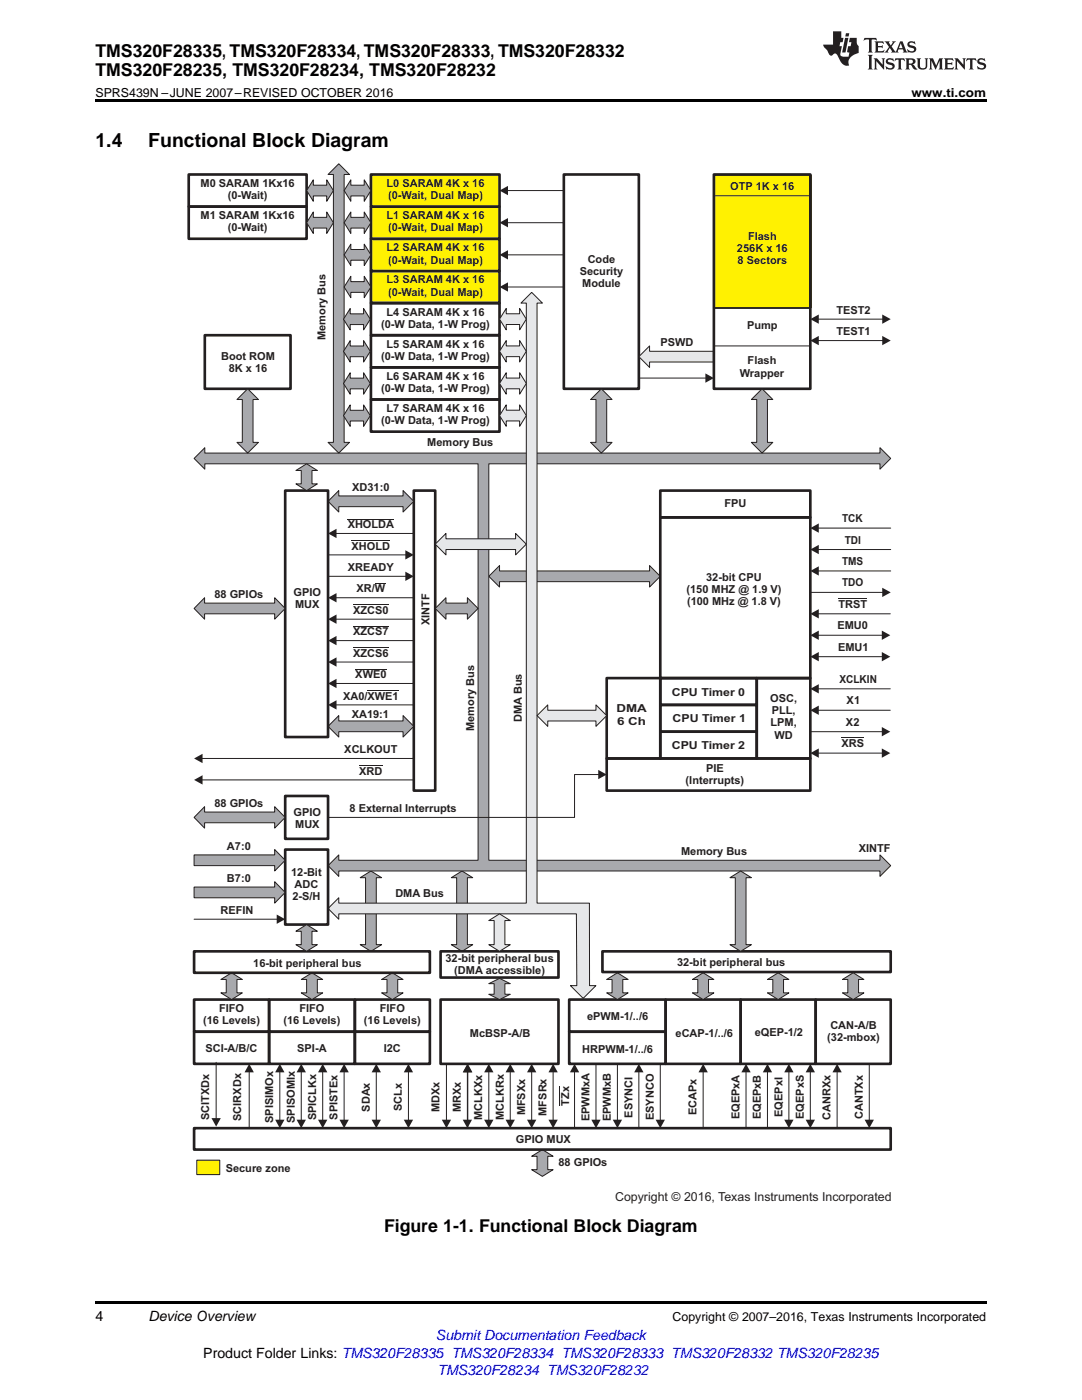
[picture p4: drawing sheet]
<svg xmlns="http://www.w3.org/2000/svg" width="216mm" height="279mm" viewBox="0 0 216 279" stroke-linecap="round" stroke-linejoin="round" font-family="sans-serif">
<defs><g id="words">
<g font-size="3.9">
<text x="19" y="29.3">1.4</text>
<text x="29.6" y="29.3">Functional Block Diagram</text>
</g>
<g font-size="3.5">
<text x="19" y="11.3">TMS320F28335, TMS320F28334, TMS320F28333, TMS320F28332</text>
<text x="19" y="15.2">TMS320F28235, TMS320F28234, TMS320F28232</text>
<text x="76.6" y="245.9">Figure 1-1. Functional Block Diagram</text>
</g>
<g font-size="2.8">
<text x="19" y="263.6">4</text>
<text x="29.6" y="263.6">Device Overview</text>
<text x="40.6" y="270.9">Product Folder Links: TMS320F28335 TMS320F28334 TMS320F28333 TMS320F28332 TMS320F28235</text>
</g>
<g font-size="2.8" fill="#00f">
<text x="87" y="267.4">Submit Documentation Feedback</text>
<text x="87.3" y="274.5">TMS320F28234 TMS320F28232</text>
</g>
<g font-size="2.5">
<text x="19" y="19.3">SPRS439N –JUNE 2007–REVISED OCTOBER 2016</text>
<text x="181.9" y="19.3">www.ti.com</text>
<text x="134.2" y="263.6">Copyright © 2007–2016, Texas Instruments Incorporated</text>
</g>
<text font-size="2.5" fill="#231f20" x="122.7" y="239.7">Copyright © 2016, Texas Instruments Incorporated</text>
<g font-size="2.2" fill="#231f20">
<text x="40" y="37.3">M0 SARAM 1Kx16</text>
<text x="45.4" y="39.8">(0-Wait)</text>
<text x="77.1" y="37.3">L0 SARAM 4K x 16</text>
<text x="77.4" y="39.8">(0-Wait, Dual Map)</text>
<text x="145.7" y="38">OTP 1K x 16</text>
<text x="40" y="43.7">M1 SARAM 1Kx16</text>
<text x="45.4" y="46.2">(0-Wait)</text>
<text x="77.1" y="43.7">L1 SARAM 4K x 16</text>
<text x="77.4" y="46.2">(0-Wait, Dual Map)</text>
<text x="149.3" y="47.8">Flash</text>
<text x="77.1" y="50.1">L2 SARAM 4K x 16</text>
<text x="77.4" y="52.6">(0-Wait, Dual Map)</text>
<text x="117.3" y="52.4">Code</text>
<text x="147.1" y="50.3">256K x 16</text>
<text x="147.2" y="52.7">8 Sectors</text>
<text x="77.1" y="56.6">L3 SARAM 4K x 16</text>
<text x="77.4" y="59">(0-Wait, Dual Map)</text>
<text x="115.7" y="54.9">Security</text>
<text x="116.2" y="57.3">Module</text>
<text x="76" y="65.4">(0-W Data, 1-W Prog)</text>
<text x="77.1" y="63">L4 SARAM 4K x 16</text>
<text x="149.1" y="65.7">Pump</text>
<text x="166.9" y="62.6">TEST2</text>
<text x="44.1" y="71.8">Boot ROM</text>
<text x="64.9" y="67.9" transform="rotate(-90 64.9 67.9)">Memory Bus</text>
<text x="76" y="71.8">(0-W Data, 1-W Prog)</text>
<text x="77.1" y="69.4">L5 SARAM 4K x 16</text>
<text x="131.8" y="69.1">PSWD</text>
<text x="166.9" y="66.9">TEST1</text>
<text x="45.7" y="74.2">8K x 16</text>
<text x="77.1" y="75.8">L6 SARAM 4K x 16</text>
<text x="147.6" y="75.2">Wrapper</text>
<text x="149.2" y="72.7">Flash</text>
<text x="76" y="78.3">(0-W Data, 1-W Prog)</text>
<text x="77.1" y="82.2">L7 SARAM 4K x 16</text>
<text x="76" y="84.7">(0-W Data, 1-W Prog)</text>
<text x="85.3" y="89.1">Memory Bus</text>
<text x="70.3" y="98">XD31:0</text>
<text x="144.6" y="101.1">FPU</text>
<text x="69.4" y="105.4">XHOLDA</text>
<text x="168" y="104.2">TCK</text>
<text x="69.4" y="113.9">XREADY</text>
<text x="70.2" y="109.7">XHOLD</text>
<text x="168" y="112.7">TMS</text>
<text x="168.5" y="108.5">TDI</text>
<text x="42.8" y="119.3">88 GPIOs</text>
<text x="58.6" y="118.9">GPIO</text>
<text x="71.1" y="118.2">XR/W</text>
<text x="137" y="118.3">(150 MHZ @ 1.9 V)</text>
<text x="140.9" y="115.9">32-bit CPU</text>
<text x="168" y="117">TDO</text>
<text x="58.9" y="121.3">MUX</text>
<text x="70.5" y="122.5">XZCS0</text>
<text x="85.7" y="124.7" transform="rotate(-90 85.7 124.7)">XINTF</text>
<text x="137.1" y="120.8">(100 MHz @ 1.8 V)</text>
<text x="167.1" y="125.6">EMU0</text>
<text x="167.3" y="121.3">TRST</text>
<text x="70.5" y="131.1">XZCS6</text>
<text x="70.5" y="126.8">XZCS7</text>
<text x="167.2" y="129.8">EMU1</text>
<text x="70.9" y="135.3">XWE0</text>
<text x="167.5" y="136.2">XCLKIN</text>
<text x="68.5" y="139.6">XA0/XWE1</text>
<text x="70.2" y="143.3">XA19:1</text>
<text x="123" y="142.1">DMA</text>
<text x="134" y="138.8">CPU Timer 0</text>
<text x="153.7" y="140.1">OSC,</text>
<text x="154" y="142.5">PLL,</text>
<text x="168.9" y="140.6">X1</text>
<text x="94.6" y="145.9" transform="rotate(-90 94.6 145.9)">Memory Bus</text>
<text x="104.1" y="144.1" transform="rotate(-90 104.1 144.1)">DMA Bus</text>
<text x="123.1" y="144.6">6 Ch</text>
<text x="134" y="149.5">CPU Timer 2</text>
<text x="134.2" y="144.2">CPU Timer 1</text>
<text x="153.7" y="145">LPM,</text>
<text x="154.5" y="147.4">WD</text>
<text x="167.9" y="149.1">XRS</text>
<text x="168.8" y="144.8">X2</text>
<text x="68.7" y="150.3">XCLKOUT</text>
<text x="71.7" y="154.6">XRD</text>
<text x="140.9" y="154">PIE</text>
<text x="42.8" y="161">88 GPIOs</text>
<text x="136.8" y="156.5">(Interrupts)</text>
<text x="58.6" y="162.8">GPIO</text>
<text x="58.9" y="165.2">MUX</text>
<text x="69.7" y="162.1">8 External Interrupts</text>
<text x="45.3" y="169.6">A7:0</text>
<text x="135.9" y="170.7">Memory Bus</text>
<text x="171.3" y="169.9">XINTF</text>
<text x="45.3" y="176">B7:0</text>
<text x="58.1" y="174.7">12-Bit</text>
<text x="58.3" y="179.7">2-S/H</text>
<text x="58.8" y="177.2">ADC</text>
<text x="78.9" y="179.1">DMA Bus</text>
<text x="44" y="182.4">REFIN</text>
<text x="88.9" y="192">32-bit peripheral bus</text>
<text x="50.5" y="193">16-bit peripheral bus</text>
<text x="90.6" y="194.4">(DMA accessible)</text>
<text x="135.1" y="192.8">32-bit peripheral bus</text>
<text x="43.7" y="202">FIFO</text>
<text x="59.8" y="202">FIFO</text>
<text x="75.8" y="202">FIFO</text>
<text x="117.1" y="203.6">ePWM-1/../6</text>
<text x="40.5" y="204.4">(16 Levels)</text>
<text x="41" y="210">SCI-A/B/C</text>
<text x="56.6" y="204.4">(16 Levels)</text>
<text x="59.3" y="210">SPI-A</text>
<text x="72.6" y="204.4">(16 Levels)</text>
<text x="76.6" y="210">I2C</text>
<text x="93.8" y="206.9">McBSP-A/B</text>
<text x="134.8" y="206.9">eCAP-1/../6</text>
<text x="150.6" y="206.8">eQEP-1/2</text>
<text x="165.1" y="207.8">(32-mbox)</text>
<text x="165.7" y="205.4">CAN-A/B</text>
<text x="116.2" y="210.2">HRPWM-1/../6</text>
<text x="73.8" y="221.9" transform="rotate(-90 73.8 221.9)">SDAx</text>
<text x="80.2" y="221.7" transform="rotate(-90 80.2 221.7)">SCLx</text>
<text x="87.7" y="222" transform="rotate(-90 87.7 222)">MDXx</text>
<text x="92" y="222" transform="rotate(-90 92 222)">MRXx</text>
<text x="113.5" y="220.7" transform="rotate(-90 113.5 220.7)">TZx</text>
<text x="41.7" y="223.6" transform="rotate(-90 41.7 223.6)">SCITXDx</text>
<text x="48.1" y="223.7" transform="rotate(-90 48.1 223.7)">SCIRXDx</text>
<text x="54.5" y="224.1" transform="rotate(-90 54.5 224.1)">SPISIMOx</text>
<text x="58.8" y="224.1" transform="rotate(-90 58.8 224.1)">SPISOMIx</text>
<text x="63.1" y="223.6" transform="rotate(-90 63.1 223.6)">SPICLKx</text>
<text x="67.4" y="223.5" transform="rotate(-90 67.4 223.5)">SPISTEx</text>
<text x="96.2" y="223.5" transform="rotate(-90 96.2 223.5)">MCLKXx</text>
<text x="100.5" y="223.5" transform="rotate(-90 100.5 223.5)">MCLKRx</text>
<text x="104.8" y="222.6" transform="rotate(-90 104.8 222.6)">MFSXx</text>
<text x="109.1" y="222.7" transform="rotate(-90 109.1 222.7)">MFSRx</text>
<text x="117.6" y="223.8" transform="rotate(-90 117.6 223.8)">EPWMxA</text>
<text x="121.9" y="223.8" transform="rotate(-90 121.9 223.8)">EPWMxB</text>
<text x="126.2" y="223" transform="rotate(-90 126.2 223)">ESYNCI</text>
<text x="130.5" y="223.6" transform="rotate(-90 130.5 223.6)">ESYNCO</text>
<text x="139" y="222.6" transform="rotate(-90 139 222.6)">ECAPx</text>
<text x="147.6" y="223.4" transform="rotate(-90 147.6 223.4)">EQEPxA</text>
<text x="151.8" y="223.4" transform="rotate(-90 151.8 223.4)">EQEPxB</text>
<text x="156.1" y="222.9" transform="rotate(-90 156.1 222.9)">EQEPxI</text>
<text x="160.4" y="223.3" transform="rotate(-90 160.4 223.3)">EQEPxS</text>
<text x="165.7" y="223.5" transform="rotate(-90 165.7 223.5)">CANRXx</text>
<text x="172.2" y="223.3" transform="rotate(-90 172.2 223.3)">CANTXx</text>
<text x="45" y="233.8">Secure zone</text>
<text x="102.9" y="228.1">GPIO MUX</text>
<text x="111.4" y="232.6">88 GPIOs</text>
</g>
</g></defs>
<path d="M19 259.7h177.8v.5h-177.8z" fill="#000"/>
<path d="M142.5 34.9h19.4v26.5h-19.4z" fill-rule="evenodd" fill="#fff101"/>
<path d="M142.5 34.9h19.4v26.5h-19.4z" fill="none" stroke="#231f20" stroke-width=".2"/>
<path d="M74 54.1h25.7v6.4h-25.7z" fill-rule="evenodd" fill="#fff101"/>
<path d="M74 54.1h25.7v6.4h-25.7z" fill="none" stroke="#231f20" stroke-width=".53"/>
<path d="M74 47.7h25.7v6.4h-25.7z" fill-rule="evenodd" fill="#fff101"/>
<path d="M74 47.7h25.7v6.4h-25.7z" fill="none" stroke="#231f20" stroke-width=".53"/>
<path d="M74 41.2h25.7v6.5h-25.7z" fill-rule="evenodd" fill="#fff101"/>
<path d="M74 41.2h25.7v6.5h-25.7z" fill="none" stroke="#231f20" stroke-width=".53"/>
<path d="M74 34.8h25.7v6.4h-25.7z" fill-rule="evenodd" fill="#fff101"/>
<path d="M74 34.8h25.7v6.4h-25.7z" fill="none" stroke="#231f20" stroke-width=".53"/>
<path d="M90.1 175.2l2.1-1.4 2.1 1.4h-1v13.3h1l-2.1 1.4-2.1-1.4h1v-13.3z" fill-rule="evenodd" fill="#a8a9ad"/>
<path d="M90.1 175.2l2.1-1.4 2.1 1.4h-1v13.3h1l-2.1 1.4-2.1-1.4h1v-13.3z" fill="none" stroke="#231f20" stroke-width=".2"/>
<path d="M71.9 175.2l2.1-1.4 2.2 1.4h-1.1v13.3h1.1l-2.2 1.4-2.1-1.4h1v-13.3z" fill-rule="evenodd" fill="#a8a9ad"/>
<path d="M71.9 175.2l2.1-1.4 2.2 1.4h-1.1v13.3h1.1l-2.2 1.4-2.1-1.4h1v-13.3z" fill="none" stroke="#231f20" stroke-width=".2"/>
<path d="M97.5 115l2.2-2.1v1h29.9v-1l2.2 2.1-2.2 2.2v-1.1h-29.9v1.1z" fill-rule="evenodd" fill="#a8a9ad"/>
<path d="M97.5 115l2.2-2.1v1h29.9v-1l2.2 2.1-2.2 2.2v-1.1h-29.9v1.1z" fill="none" stroke="#231f20" stroke-width=".2"/>
<path d="M40.9 89.4v1h134.7v-1l2.1 2.1-2.1 2.1v-1h-78.1v79.1h78.1v-1.1l2.1 2.2-2.1 2.1v-1.1h-108v1.1l-2.1-2.1 2.1-2.2v1.1h27.8v-79.1h-54.5v1l-2.2-2.1z" fill-rule="evenodd" fill="#a8a9ad"/>
<path d="M40.9 89.4v1h134.7v-1l2.1 2.1-2.1 2.1v-1h-78.1v79.1h78.1v-1.1l2.1 2.2-2.1 2.1v-1.1h-108v1.1l-2.1-2.1 2.1-2.2v1.1h27.8v-79.1h-54.5v1l-2.2-2.1z" fill="none" stroke="#231f20" stroke-width=".2"/>
<path d="M37.7 34.8h23.5v6.4h-23.5zM37.7 41.2h23.5v6.5h-23.5zM40.9 66.9h17.1v10.7h-17.1zM74 60.5h25.7v6.4h-25.7zM74 66.9h25.7v6.4h-25.7zM74 73.3h25.7v6.4h-25.7zM74 79.7h25.7v6.4h-25.7z" fill="none" stroke="#231f20" stroke-width=".53"/>
<path d="M49.4 77.6l2.2 2.1h-1.1v8.6h1.1l-2.2 2.1-2.1-2.1h1.1v-8.6h-1.1z" fill-rule="evenodd" fill="#a8a9ad"/>
<path d="M101.2 38h11.3M49.4 77.6l2.2 2.1h-1.1v8.6h1.1l-2.2 2.1-2.1-2.1h1.1v-8.6h-1.1z" fill="none" stroke="#231f20" stroke-width=".2"/>
<path d="M112.5 34.8h15v42.8h-15z" fill="none" stroke="#231f20" stroke-width=".53"/>
<path d="M99.7 38l1.7-.9v1.9z" fill="#231f20"/>
<path d="M101.2 44.4h11.3" fill="none" stroke="#231f20" stroke-width=".2"/>
<path d="M99.7 44.4l1.7-.9v1.9z" fill="#231f20"/>
<path d="M101.2 50.9h11.3" fill="none" stroke="#231f20" stroke-width=".2"/>
<path d="M99.7 50.9l1.7-1v1.9z" fill="#231f20"/>
<path d="M101.2 57.3h11.3" fill="none" stroke="#231f20" stroke-width=".2"/>
<path d="M99.7 57.3l1.7-1v1.9z" fill="#231f20"/>
<path d="M127.5 75.5h13.4" fill="none" stroke="#231f20" stroke-width=".2"/>
<path d="M140.8 74.5l1.6 1-1.6 .9z" fill="#231f20"/>
<path d="M67.6 32.7l2.1 2.1h-1v53.5h1l-2.1 2.1-2.1-2.1h1v-53.5h-1z" fill-rule="evenodd" fill="#a8a9ad"/>
<path d="M67.6 32.7l2.1 2.1h-1v53.5h1l-2.1 2.1-2.1-2.1h1v-53.5h-1z" fill="none" stroke="#231f20" stroke-width=".2"/>
<path d="M106.1 58.3l2.1 2.2h-1v119.7h10.4v16.5h1.3l-2.5 2.5-2.6-2.5h1.3l-.1-14.3h-47.4v1l-2.1-2.1 2.1-2.1v1h37.4v-119.7h-1z" fill-rule="evenodd" fill="#e6e7e9"/>
<path d="M106.1 58.3l2.1 2.2h-1v119.7h10.4v16.5h1.3l-2.5 2.5-2.6-2.5h1.3l-.1-14.3h-47.4v1l-2.1-2.1 2.1-2.1v1h37.4v-119.7h-1z" fill="none" stroke="#231f20" stroke-width=".2"/>
<path d="M127.5 71.2l2.1-2.2v1.1h12.8v2.1h-12.8v1.1z" fill-rule="evenodd" fill="#e6e7e9"/>
<path d="M142.4 39.1h19.3M127.5 71.2l2.1-2.2v1.1h12.8v2.1h-12.8v1.1zM142.4 69h19.3M142.4 61.6h19.3M163.2 68h13" fill="none" stroke="#231f20" stroke-width=".2"/>
<path d="M142.4 34.8h19.3v42.8h-19.3z" fill="none" stroke="#231f20" stroke-width=".53"/>
<g fill="#231f20">
<path d="M161.7 68l1.7-1v1.9z"/>
<path d="M176 67l1.7 1-1.7 .9z"/>
</g>
<path d="M163.2 63.7h13" fill="none" stroke="#231f20" stroke-width=".2"/>
<g fill="#231f20">
<path d="M161.7 63.7l1.7-.9v1.8z"/>
<path d="M176 62.8l1.7 .9-1.7 .9z"/>
</g>
<path d="M120 77.6l2.1 2.1h-1v8.6h1l-2.1 2.1-2.1-2.1h1v-8.6h-1z" fill-rule="evenodd" fill="#a8a9ad"/>
<path d="M120 77.6l2.1 2.1h-1v8.6h1l-2.1 2.1-2.1-2.1h1v-8.6h-1z" fill="none" stroke="#231f20" stroke-width=".2"/>
<path d="M152.1 77.6l2.1 2.1h-1.1v8.6h1.1l-2.1 2.1-2.2-2.1h1.1v-8.6h-1.1z" fill-rule="evenodd" fill="#a8a9ad"/>
<path d="M152.1 77.6l2.1 2.1h-1.1v8.6h1.1l-2.1 2.1-2.2-2.1h1.1v-8.6h-1.1z" fill="none" stroke="#231f20" stroke-width=".2"/>
<path d="M82.6 97.9h4.2v59.9h-4.2z" fill="none" stroke="#231f20" stroke-width=".53"/>
<path d="M65.5 100l2.1-2.1v1.1h12.8v-1.1l2.2 2.1-2.2 2.2v-1.1h-12.8v1.1z" fill-rule="evenodd" fill="#a8a9ad"/>
<path d="M65.5 100l2.1-2.1v1.1h12.8v-1.1l2.2 2.1-2.2 2.2v-1.1h-12.8v1.1zM73.3 137.8h6.3M67 140.7h15.6" fill="none" stroke="#231f20" stroke-width=".2"/>
<path d="M65.5 140.7l1.6-1v1.9z" fill="#231f20"/>
<path d="M67 136.4h15.6M70.9 133.5h6.2" fill="none" stroke="#231f20" stroke-width=".2"/>
<path d="M65.5 136.4l1.6-.9v1.8z" fill="#231f20"/>
<path d="M67 132.1h15.6M70.5 129.2h7.1" fill="none" stroke="#231f20" stroke-width=".2"/>
<path d="M65.5 132.1l1.6-.9v1.9z" fill="#231f20"/>
<path d="M67 127.8h15.6M70.5 125h7.1" fill="none" stroke="#231f20" stroke-width=".2"/>
<path d="M65.5 127.8l1.6-.9v1.9z" fill="#231f20"/>
<path d="M67 123.6h15.6M70.5 120.7h7.1" fill="none" stroke="#231f20" stroke-width=".2"/>
<path d="M65.5 123.6l1.6-1v1.9z" fill="#231f20"/>
<path d="M67 119.3h15.6M74.8 116.4h2.1" fill="none" stroke="#231f20" stroke-width=".2"/>
<path d="M65.5 119.3l1.6-.9v1.8z" fill="#231f20"/>
<path d="M65.5 115h15.5" fill="none" stroke="#231f20" stroke-width=".2"/>
<path d="M80.9 114.1l1.7 .9-1.7 .9z" fill="#231f20"/>
<path d="M65.5 110.7h15.5M70.2 107.9h7.6" fill="none" stroke="#231f20" stroke-width=".2"/>
<path d="M80.9 109.8l1.7 .9-1.7 1z" fill="#231f20"/>
<path d="M67 106.5h15.6M69.4 103.6h9.2" fill="none" stroke="#231f20" stroke-width=".2"/>
<path d="M65.5 106.5l1.6-1v1.9z" fill="#231f20"/>
<path d="M65.5 145l2.1-2.2v1.1h12.8v-1.1l2.2 2.2-2.2 2.1v-1.1h-12.8v1.1z" fill-rule="evenodd" fill="#a8a9ad"/>
<path d="M65.5 145l2.1-2.2v1.1h12.8v-1.1l2.2 2.2-2.2 2.1v-1.1h-12.8v1.1z" fill="none" stroke="#231f20" stroke-width=".2"/>
<path d="M56.9 97.9h8.6v49.2h-8.6z" fill="none" stroke="#231f20" stroke-width=".53"/>
<path d="M59 93.9l2.2-1.3 2.1 1.3h-1v2.7h1l-2.1 1.3-2.2-1.3h1.1v-2.7z" fill-rule="evenodd" fill="#a8a9ad"/>
<path d="M59 93.9l2.2-1.3 2.1 1.3h-1v2.7h1l-2.1 1.3-2.2-1.3h1.1v-2.7z" fill="none" stroke="#231f20" stroke-width=".2"/>
<path d="M40.8 119.3v1.1h14v-1.1l2.1 2.1-2.1 2.2v-1.1h-14v1.1l-2.1-2.2z" fill-rule="evenodd" fill="#a8a9ad"/>
<path d="M40.8 119.3v1.1h14v-1.1l2.1 2.1-2.1 2.2v-1.1h-14v1.1l-2.1-2.2z" fill="none" stroke="#231f20" stroke-width=".2"/>
<path d="M86.8 121.4l2.2-2.1v1.1h4.3v-1.1l2.1 2.1-2.1 2.2v-1.1h-4.3v1.1z" fill-rule="evenodd" fill="#a8a9ad"/>
<path d="M86.8 121.4l2.2-2.1v1.1h4.3v-1.1l2.1 2.1-2.1 2.2v-1.1h-4.3v1.1z" fill="none" stroke="#231f20" stroke-width=".2"/>
<path d="M86.8 108.6l2.2-2.1v1h13.9v-1l2.1 2.1-2.1 2.1v-1h-13.9v1z" fill-rule="evenodd" fill="#e6e7e9"/>
<path d="M86.8 108.6l2.2-2.1v1h13.9v-1l2.1 2.1-2.1 2.1v-1h-13.9v1zM40.3 151.4h42.3" fill="none" stroke="#231f20" stroke-width=".2"/>
<path d="M38.7 151.4l1.7-1v1.9z" fill="#231f20"/>
<path d="M40.3 155.6h42.3" fill="none" stroke="#231f20" stroke-width=".2"/>
<path d="M38.7 155.6l1.7-.9v1.9z" fill="#231f20"/>
<path d="M71.7 152.8h4.6" fill="none" stroke="#231f20" stroke-width=".2"/>
<path d="M56.9 158.9h8.6v8.5h-8.6z" fill="none" stroke="#231f20" stroke-width=".53"/>
<path d="M40.8 161v1.1h14v-1.1l2.1 2.1-2.1 2.2v-1.1h-14v1.1l-2.1-2.2z" fill-rule="evenodd" fill="#a8a9ad"/>
<path d="M40.8 161v1.1h14v-1.1l2.1 2.1-2.1 2.2v-1.1h-14v1.1l-2.1-2.2z" fill="none" stroke="#231f20" stroke-width=".2"/>
<path d="M56.9 169.5h8.6v15h-8.6z" fill="none" stroke="#231f20" stroke-width=".53"/>
<path d="M38.7 170.6h16.1v-1.1l2.1 2.2-2.1 2.1v-1h-16.1z" fill-rule="evenodd" fill="#a8a9ad"/>
<path d="M38.7 170.6h16.1v-1.1l2.1 2.2-2.1 2.1v-1h-16.1z" fill="none" stroke="#231f20" stroke-width=".2"/>
<path d="M38.7 177h16.1v-1l2.1 2.1-2.1 2.1v-1h-16.1z" fill-rule="evenodd" fill="#a8a9ad"/>
<path d="M38.7 177h16.1v-1l2.1 2.1-2.1 2.1v-1h-16.1z" fill="none" stroke="#231f20" stroke-width=".2"/>
<path d="M131.8 103.3h29.9v32h-29.9zM121.1 135.3h10.7v16.1h-10.7zM131.8 135.3h19.2v5.4h-19.2zM151 135.3h10.7v16.1h-10.7zM121.1 151.4h40.6v6.4h-40.6z" fill="none" stroke="#231f20" stroke-width=".53"/>
<path d="M109.3 140.7v1h9.6v-1l2.2 2.1-2.2 2.2v-1.1h-9.6v1.1l-2.1-2.2z" fill-rule="evenodd" fill="#e6e7e9"/>
<path d="M163.2 131.1h12.9M109.3 140.7v1h9.6v-1l2.2 2.1-2.2 2.2v-1.1h-9.6v1.1l-2.1-2.2z" fill="none" stroke="#231f20" stroke-width=".2"/>
<g fill="#231f20">
<path d="M161.7 131.1l1.7-1v1.9z"/>
<path d="M176 130.1l1.6 1-1.6 .9z"/>
</g>
<path d="M163.2 126.8h12.9" fill="none" stroke="#231f20" stroke-width=".2"/>
<g fill="#231f20">
<path d="M161.7 126.8l1.7-1v1.9z"/>
<path d="M176 125.8l1.6 1-1.6 .9z"/>
</g>
<path d="M163.2 122.5h14.4" fill="none" stroke="#231f20" stroke-width=".2"/>
<path d="M161.7 122.5l1.7-.9v1.8z" fill="#231f20"/>
<path d="M161.7 118.2h14.5M167.3 119.5h5.7" fill="none" stroke="#231f20" stroke-width=".2"/>
<path d="M176 117.3l1.7 .9-1.7 1z" fill="#231f20"/>
<path d="M163.2 113.9h14.5" fill="none" stroke="#231f20" stroke-width=".2"/>
<path d="M161.7 113.9l1.7-.9v1.9z" fill="#231f20"/>
<path d="M163.2 109.7h14.5" fill="none" stroke="#231f20" stroke-width=".2"/>
<path d="M161.7 109.7l1.7-1v1.9z" fill="#231f20"/>
<path d="M163.2 105.4h14.5" fill="none" stroke="#231f20" stroke-width=".2"/>
<path d="M161.7 105.4l1.7-.9v1.8z" fill="#231f20"/>
<path d="M163.2 150.3h12.9" fill="none" stroke="#231f20" stroke-width=".2"/>
<g fill="#231f20">
<path d="M161.7 150.3l1.7-.9v1.8z"/>
<path d="M176 149.4l1.6 .9-1.6 .9z"/>
</g>
<path d="M161.7 146h14.4M167.9 147.3h4.5" fill="none" stroke="#231f20" stroke-width=".2"/>
<path d="M176 145.1l1.6 .9-1.6 1z" fill="#231f20"/>
<path d="M163.2 141.7h14.4" fill="none" stroke="#231f20" stroke-width=".2"/>
<path d="M161.7 141.7l1.7-.9v1.9z" fill="#231f20"/>
<path d="M163.2 137.5h14.4" fill="none" stroke="#231f20" stroke-width=".2"/>
<path d="M161.7 137.5l1.7-1v1.9z" fill="#231f20"/>
<path d="M131.8 97.9h29.9v5.4h-29.9zM131.8 140.7h19.2v5.3h-19.2zM131.8 146h19.2v5.4h-19.2z" fill="none" stroke="#231f20" stroke-width=".53"/>
<path d="M38.7 183.4h16.7" fill="none" stroke="#231f20" stroke-width=".2"/>
<path d="M55.2 182.5l1.7 .9-1.7 1z" fill="#231f20"/>
<path d="M38.7 199.5h15v6.4h-15zM53.7 199.5h17.1v6.4h-17.1zM70.8 199.5h15v6.4h-15zM38.7 205.9h15v6.4h-15zM53.7 205.9h17.1v6.4h-17.1zM70.8 205.9h15v6.4h-15z" fill="none" stroke="#231f20" stroke-width=".53"/>
<path d="M44.1 195.5l2.1-1.4 2.2 1.4h-1.1v2.6h1.1l-2.2 1.4-2.1-1.4h1v-2.6z" fill-rule="evenodd" fill="#a8a9ad"/>
<path d="M44.1 195.5l2.1-1.4 2.2 1.4h-1.1v2.6h1.1l-2.2 1.4-2.1-1.4h1v-2.6z" fill="none" stroke="#231f20" stroke-width=".2"/>
<path d="M60.1 195.5l2.2-1.4 2.1 1.4h-1.1v2.6h1.1l-2.1 1.4-2.2-1.4h1.1v-2.6z" fill-rule="evenodd" fill="#a8a9ad"/>
<path d="M60.1 195.5l2.2-1.4 2.1 1.4h-1.1v2.6h1.1l-2.1 1.4-2.2-1.4h1.1v-2.6z" fill="none" stroke="#231f20" stroke-width=".2"/>
<path d="M76.2 195.5l2.1-1.4 2.1 1.4h-1v2.6h1l-2.1 1.4-2.1-1.4h1v-2.6z" fill-rule="evenodd" fill="#a8a9ad"/>
<path d="M76.2 195.5l2.1-1.4 2.1 1.4h-1v2.6h1l-2.1 1.4-2.1-1.4h1v-2.6zM60.1 213.9v9.7" fill="none" stroke="#231f20" stroke-width=".2"/>
<path d="M38.7 189.9h47.1v4.2h-47.1z" fill="none" stroke="#231f20" stroke-width=".53"/>
<g fill="#231f20">
<path d="M60.1 212.3l.9 1.7h-1.8z"/>
<path d="M59.2 223.5h1.8l-.9 1.6z"/>
</g>
<path d="M55.8 213.9v9.7" fill="none" stroke="#231f20" stroke-width=".2"/>
<g fill="#231f20">
<path d="M55.8 212.3l1 1.7h-1.9z"/>
<path d="M54.9 223.5h1.9l-1 1.6z"/>
</g>
<path d="M64.4 213.9v9.7" fill="none" stroke="#231f20" stroke-width=".2"/>
<g fill="#231f20">
<path d="M64.4 212.3l.9 1.7h-1.8z"/>
<path d="M63.5 223.5h1.8l-.9 1.6z"/>
</g>
<path d="M68.7 213.9v9.7" fill="none" stroke="#231f20" stroke-width=".2"/>
<g fill="#231f20">
<path d="M68.7 212.3l.9 1.7h-1.9z"/>
<path d="M67.7 223.5h1.9l-.9 1.6z"/>
</g>
<path d="M93.3 213.9v11.2" fill="none" stroke="#231f20" stroke-width=".2"/>
<path d="M93.3 212.3l1 1.7h-1.9z" fill="#231f20"/>
<path d="M49.7 213.9v11.2" fill="none" stroke="#231f20" stroke-width=".2"/>
<path d="M49.7 212.3l1 1.7h-1.9z" fill="#231f20"/>
<path d="M75.1 213.9v9.7" fill="none" stroke="#231f20" stroke-width=".2"/>
<g fill="#231f20">
<path d="M75.1 212.3l.9 1.7h-1.8z"/>
<path d="M74.2 223.5h1.8l-.9 1.6z"/>
</g>
<path d="M81.5 213.9v9.7" fill="none" stroke="#231f20" stroke-width=".2"/>
<g fill="#231f20">
<path d="M81.5 212.3l.9 1.7h-1.8z"/>
<path d="M80.6 223.5h1.8l-.9 1.6z"/>
</g>
<path d="M59 185.9l2.2-1.4 2.1 1.4h-1v2.6h1l-2.1 1.4-2.2-1.4h1.1v-2.6z" fill-rule="evenodd" fill="#a8a9ad"/>
<path d="M59 185.9l2.2-1.4 2.1 1.4h-1v2.6h1l-2.1 1.4-2.2-1.4h1.1v-2.6zM97.5 213.9v9.7" fill="none" stroke="#231f20" stroke-width=".2"/>
<path d="M87.9 199.5h23.5v12.8h-23.5z" fill="none" stroke="#231f20" stroke-width=".53"/>
<g fill="#231f20">
<path d="M97.5 212.3l1 1.7h-1.9z"/>
<path d="M96.6 223.5h1.9l-1 1.6z"/>
</g>
<path d="M101.8 213.9v9.7" fill="none" stroke="#231f20" stroke-width=".2"/>
<g fill="#231f20">
<path d="M101.8 212.3l.9 1.7h-1.8z"/>
<path d="M100.9 223.5h1.8l-.9 1.6z"/>
</g>
<path d="M106.1 213.9v9.7" fill="none" stroke="#231f20" stroke-width=".2"/>
<g fill="#231f20">
<path d="M106.1 212.3l.9 1.7h-1.8z"/>
<path d="M105.2 223.5h1.8l-.9 1.6z"/>
</g>
<path d="M110.4 213.9v9.7" fill="none" stroke="#231f20" stroke-width=".2"/>
<g fill="#231f20">
<path d="M110.4 212.3l.9 1.7h-1.9z"/>
<path d="M109.4 223.5h1.9l-.9 1.6z"/>
</g>
<path d="M87.9 189.9h23.5v5.2h-23.5z" fill="none" stroke="#231f20" stroke-width=".53"/>
<path d="M97.5 196.3l2.2-1 2.1 1h-1.1v2.1h1.1l-2.1 1.1-2.2-1.1h1.1v-2.1z" fill-rule="evenodd" fill="#a8a9ad"/>
<path d="M97.5 196.3l2.2-1 2.1 1h-1.1v2.1h1.1l-2.1 1.1-2.2-1.1h1.1v-2.1z" fill="none" stroke="#231f20" stroke-width=".2"/>
<path d="M97.5 183.7l2.2-1.3 2.1 1.3h-1.1v4.8h1.1l-2.1 1.4-2.2-1.4h1.1v-4.8z" fill-rule="evenodd" fill="#e6e7e9"/>
<path d="M97.5 183.7l2.2-1.3 2.1 1.3h-1.1v4.8h1.1l-2.1 1.4-2.2-1.4h1.1v-4.8zM114.6 213.9v11.2" fill="none" stroke="#231f20" stroke-width=".2"/>
<path d="M113.6 199.5h19.2v6.4h-19.2zM132.8 199.5h15v12.8h-15zM147.8 199.5h15v12.8h-15zM113.6 205.9h19.2v6.4h-19.2z" fill="none" stroke="#231f20" stroke-width=".53"/>
<path d="M114.6 212.3l1 1.7h-1.9z" fill="#231f20"/>
<path d="M118.9 212.3v11.3" fill="none" stroke="#231f20" stroke-width=".2"/>
<path d="M118 223.5h1.9l-1 1.6z" fill="#231f20"/>
<path d="M123.2 212.3v11.3" fill="none" stroke="#231f20" stroke-width=".2"/>
<path d="M122.3 223.5h1.8l-.9 1.6z" fill="#231f20"/>
<path d="M127.5 213.9v11.2" fill="none" stroke="#231f20" stroke-width=".2"/>
<path d="M127.5 212.3l.9 1.7h-1.9z" fill="#231f20"/>
<path d="M131.8 212.3v11.3" fill="none" stroke="#231f20" stroke-width=".2"/>
<path d="M130.8 223.5h1.9l-.9 1.6z" fill="#231f20"/>
<path d="M111.7 216.8v3.9M140.3 213.9v11.2" fill="none" stroke="#231f20" stroke-width=".2"/>
<path d="M140.3 212.3l.9 1.7h-1.8z" fill="#231f20"/>
<path d="M148.9 213.9v11.2" fill="none" stroke="#231f20" stroke-width=".2"/>
<path d="M148.9 212.3l.9 1.7h-1.9z" fill="#231f20"/>
<path d="M153.1 213.9v11.2" fill="none" stroke="#231f20" stroke-width=".2"/>
<path d="M153.1 212.3l1 1.7h-1.9z" fill="#231f20"/>
<path d="M157.4 213.9v9.7" fill="none" stroke="#231f20" stroke-width=".2"/>
<g fill="#231f20">
<path d="M157.4 212.3l.9 1.7h-1.8z"/>
<path d="M156.5 223.5h1.8l-.9 1.6z"/>
</g>
<path d="M161.7 213.9v9.7" fill="none" stroke="#231f20" stroke-width=".2"/>
<g fill="#231f20">
<path d="M161.7 212.3l.9 1.7h-1.8z"/>
<path d="M160.8 223.5h1.8l-.9 1.6z"/>
</g>
<path d="M162.8 199.5h14.9v12.8h-14.9z" fill="none" stroke="#231f20" stroke-width=".53"/>
<path d="M167 213.9v11.2" fill="none" stroke="#231f20" stroke-width=".2"/>
<path d="M167 212.3l1 1.7h-1.9z" fill="#231f20"/>
<path d="M173.5 212.3v11.3" fill="none" stroke="#231f20" stroke-width=".2"/>
<path d="M172.5 223.5h1.9l-.9 1.6z" fill="#231f20"/>
<path d="M62.5 35.9v1.1h2.7v-1.1l1.3 2.1-1.3 2.2v-1.1h-2.7v1.1l-1.3-2.2z" fill-rule="evenodd" fill="#a8a9ad"/>
<path d="M62.5 35.9v1.1h2.7v-1.1l1.3 2.1-1.3 2.2v-1.1h-2.7v1.1l-1.3-2.2z" fill="none" stroke="#231f20" stroke-width=".2"/>
<path d="M62.5 42.3v1.1h2.7v-1.1l1.3 2.1-1.3 2.2v-1.1h-2.7v1.1l-1.3-2.2z" fill-rule="evenodd" fill="#a8a9ad"/>
<path d="M62.5 42.3v1.1h2.7v-1.1l1.3 2.1-1.3 2.2v-1.1h-2.7v1.1l-1.3-2.2z" fill="none" stroke="#231f20" stroke-width=".2"/>
<path d="M70 35.9v1.1h2.7v-1.1l1.3 2.1-1.3 2.2v-1.1h-2.7v1.1l-1.3-2.2z" fill-rule="evenodd" fill="#a8a9ad"/>
<path d="M70 35.9v1.1h2.7v-1.1l1.3 2.1-1.3 2.2v-1.1h-2.7v1.1l-1.3-2.2z" fill="none" stroke="#231f20" stroke-width=".2"/>
<path d="M70 42.3v1.1h2.7v-1.1l1.3 2.1-1.3 2.2v-1.1h-2.7v1.1l-1.3-2.2z" fill-rule="evenodd" fill="#a8a9ad"/>
<path d="M70 42.3v1.1h2.7v-1.1l1.3 2.1-1.3 2.2v-1.1h-2.7v1.1l-1.3-2.2z" fill="none" stroke="#231f20" stroke-width=".2"/>
<path d="M70 48.7v1.1h2.7v-1.1l1.3 2.2-1.3 2.1v-1.1h-2.7v1.1l-1.3-2.1z" fill-rule="evenodd" fill="#a8a9ad"/>
<path d="M70 48.7v1.1h2.7v-1.1l1.3 2.2-1.3 2.1v-1.1h-2.7v1.1l-1.3-2.1z" fill="none" stroke="#231f20" stroke-width=".2"/>
<path d="M70 55.1v1.1h2.7v-1.1l1.3 2.2-1.3 2.1v-1.1h-2.7v1.1l-1.3-2.1z" fill-rule="evenodd" fill="#a8a9ad"/>
<path d="M70 55.1v1.1h2.7v-1.1l1.3 2.2-1.3 2.1v-1.1h-2.7v1.1l-1.3-2.1z" fill="none" stroke="#231f20" stroke-width=".2"/>
<path d="M101 61.6v1h2.7v-1l1.3 2.1-1.3 2.1v-1h-2.7v1l-1.3-2.1z" fill-rule="evenodd" fill="#e6e7e9"/>
<path d="M101 61.6v1h2.7v-1l1.3 2.1-1.3 2.1v-1h-2.7v1l-1.3-2.1z" fill="none" stroke="#231f20" stroke-width=".2"/>
<path d="M101 68v1h2.7v-1l1.3 2.1-1.3 2.1v-1h-2.7v1l-1.3-2.1z" fill-rule="evenodd" fill="#e6e7e9"/>
<path d="M101 68v1h2.7v-1l1.3 2.1-1.3 2.1v-1h-2.7v1l-1.3-2.1z" fill="none" stroke="#231f20" stroke-width=".2"/>
<path d="M101 74.4v1.1h2.7v-1.1l1.3 2.1-1.3 2.2v-1.1h-2.7v1.1l-1.3-2.2z" fill-rule="evenodd" fill="#e6e7e9"/>
<path d="M101 74.4v1.1h2.7v-1.1l1.3 2.1-1.3 2.2v-1.1h-2.7v1.1l-1.3-2.2z" fill="none" stroke="#231f20" stroke-width=".2"/>
<path d="M101 80.8v1.1h2.7v-1.1l1.3 2.1-1.3 2.2v-1.1h-2.7v1.1l-1.3-2.2z" fill-rule="evenodd" fill="#e6e7e9"/>
<path d="M101 80.8v1.1h2.7v-1.1l1.3 2.1-1.3 2.2v-1.1h-2.7v1.1l-1.3-2.2zM119.5 154.6h-4.9v8.5h-49.1" fill="none" stroke="#231f20" stroke-width=".2"/>
<path d="M119.4 153.6l1.7 1-1.7 .9z" fill="#231f20"/>
<path d="M121.1 195.5l2.1-1.4 2.1 1.4h-1v2.6h1l-2.1 1.4-2.1-1.4h1v-2.6z" fill-rule="evenodd" fill="#a8a9ad"/>
<path d="M121.1 195.5l2.1-1.4 2.1 1.4h-1v2.6h1l-2.1 1.4-2.1-1.4h1v-2.6z" fill="none" stroke="#231f20" stroke-width=".2"/>
<path d="M138.2 195.5l2.1-1.4 2.1 1.4h-1v2.6h1l-2.1 1.4-2.1-1.4h1v-2.6z" fill-rule="evenodd" fill="#a8a9ad"/>
<path d="M138.2 195.5l2.1-1.4 2.1 1.4h-1v2.6h1l-2.1 1.4-2.1-1.4h1v-2.6z" fill="none" stroke="#231f20" stroke-width=".2"/>
<path d="M153.1 195.5l2.2-1.4 2.1 1.4h-1.1v2.6h1.1l-2.1 1.4-2.2-1.4h1.1v-2.6z" fill-rule="evenodd" fill="#a8a9ad"/>
<path d="M153.1 195.5l2.2-1.4 2.1 1.4h-1.1v2.6h1.1l-2.1 1.4-2.2-1.4h1.1v-2.6z" fill="none" stroke="#231f20" stroke-width=".2"/>
<path d="M120.2 189.9h57.5v4.1h-57.5z" fill="none" stroke="#231f20" stroke-width=".53"/>
<path d="M145.7 175.2l2.1-1.4 2.1 1.4h-1v13.3h1l-2.1 1.4-2.1-1.4h1v-13.3z" fill-rule="evenodd" fill="#a8a9ad"/>
<path d="M145.7 175.2l2.1-1.4 2.1 1.4h-1v13.3h1l-2.1 1.4-2.1-1.4h1v-13.3z" fill="none" stroke="#231f20" stroke-width=".2"/>
<path d="M168.1 195.5l2.1-1.4 2.2 1.4h-1.1v2.6h1.1l-2.2 1.4-2.1-1.4h1.1v-2.6z" fill-rule="evenodd" fill="#a8a9ad"/>
<path d="M168.1 195.5l2.1-1.4 2.2 1.4h-1.1v2.6h1.1l-2.2 1.4-2.1-1.4h1.1v-2.6z" fill="none" stroke="#231f20" stroke-width=".2"/>
<path d="M106.1 230.8l2.1-1.4 2.2 1.4h-1.1v2.6h1.1l-2.2 1.4-2.1-1.4h1.1v-2.6z" fill-rule="evenodd" fill="#a8a9ad"/>
<path d="M106.1 230.8l2.1-1.4 2.2 1.4h-1.1v2.6h1.1l-2.2 1.4-2.1-1.4h1.1v-2.6z" fill="none" stroke="#231f20" stroke-width=".2"/>
<path d="M38.7 225.1h139v4.3h-139z" fill="none" stroke="#231f20" stroke-width=".53"/>
<path d="M69.9 61.6v1h2.6v-1l1.4 2.1-1.4 2.1v-1h-2.6v1l-1.4-2.1z" fill-rule="evenodd" fill="#a8a9ad"/>
<path d="M69.9 61.6v1h2.6v-1l1.4 2.1-1.4 2.1v-1h-2.6v1l-1.4-2.1z" fill="none" stroke="#231f20" stroke-width=".2"/>
<path d="M69.9 68v1.1h2.6v-1.1l1.4 2.1-1.4 2.2v-1.1h-2.6v1.1l-1.4-2.2z" fill-rule="evenodd" fill="#a8a9ad"/>
<path d="M69.9 68v1.1h2.6v-1.1l1.4 2.1-1.4 2.2v-1.1h-2.6v1.1l-1.4-2.2z" fill="none" stroke="#231f20" stroke-width=".2"/>
<path d="M69.9 74.4v1.1h2.6v-1.1l1.4 2.1-1.4 2.2v-1.1h-2.6v1.1l-1.4-2.2z" fill-rule="evenodd" fill="#a8a9ad"/>
<path d="M69.9 74.4v1.1h2.6v-1.1l1.4 2.1-1.4 2.2v-1.1h-2.6v1.1l-1.4-2.2z" fill="none" stroke="#231f20" stroke-width=".2"/>
<path d="M69.9 80.8v1.1h2.6v-1.1l1.4 2.2-1.4 2.1v-1.1h-2.6v1.1l-1.4-2.1z" fill-rule="evenodd" fill="#a8a9ad"/>
<path d="M69.9 80.8v1.1h2.6v-1.1l1.4 2.2-1.4 2.1v-1.1h-2.6v1.1l-1.4-2.1zM93.3 213.9v9.7" fill="none" stroke="#231f20" stroke-width=".2"/>
<g fill="#231f20">
<path d="M93.3 212.3l.9 1.7h-1.9z"/>
<path d="M92.3 223.5h1.9l-.9 1.6z"/>
</g>
<path d="M43.1 212v11.3" fill="none" stroke="#231f20" stroke-width=".2"/>
<path d="M42.2 223.1h1.9l-1 1.7z" fill="#231f20"/>
<path d="M89.1 212.3v11.3" fill="none" stroke="#231f20" stroke-width=".2"/>
<path d="M88.2 223.5h1.8l-.9 1.6z" fill="#231f20"/>
<path d="M39.3 231.5h4.5v2.9h-4.5z" fill-rule="evenodd" fill="#fff101"/>
<path d="M39.3 231.5h4.5v2.9h-4.5z" fill="none" stroke="#231f20" stroke-width=".2"/>
<path d="M19 19.9h177.8v.5h-177.8z" fill="#000"/>
<g fill="#231f20">
<path d="M172.5 7.6l-.1 .5 .4-.2h.6v.1v2.1l-.2 .4h.9l-.2-.4v-2.1l.1-.1h.5l.5 .2-.2-.5zM174.5 8.3l.2 .3v1.5l-.2 .4h1.8l.2-.6a1.04 1.04 0 0 1-1.3 .2v-.7h.6l.3 .2v-.6l-.3 .2h-.6v-.6l.8-.1 .4 .3-.2-.5zM176.5 8.3l.9 1.1-.9 1.1h.8l-.2-.2 .4-.7 .5 .7-.2 .2h1.5l-.2-.2 .2-.4h.9l.1 .4-.2 .2h1l-.3-.3-.7-1.9h-.5l-.9 2-.8-1 .9-1h-.8l.1 .3-.4 .5-.3-.6 .1-.2zM179.7 8.6l.4 1h-.7zM181.3 8.4a.63 .63 0 0 0-.2 .7 .63 .63 0 0 0 .6 .4l.6 .2 .1 .2a.75 .75 0 0 1-.7 .4 .75 .75 0 0 1-.6-.5l.1 .7 .1-.1a1.11 1.11 0 0 0 1.5-.6 1.13 1.13 0 0 0-1.2-.8l-.1-.4a1.04 1.04 0 0 1 1.2 .2l-.2-.5-.2 .1-.4-.2zM173.2 10.9l.2 .4v2.2l-.2 .4h1l-.3-.4v-2.2l.3-.4zM174.3 11.6l.3 .4v1.5l-.3 .4h.8l-.2-.4v-1.3l1.5 1.7v-1.9l.2-.4h-.7l.2 .4v.9l-1.1-1.3zM177 11.8a.62 .62 0 0 0-.2 .7 .62 .62 0 0 0 .6 .4l.6 .1 .1 .3a.76 .76 0 0 1-.7 .3 .76 .76 0 0 1-.7-.4l.2 .7 .1-.1a1.11 1.11 0 0 0 1.5-.6 1.13 1.13 0 0 0-1.2-.8l-.1-.4a1.04 1.04 0 0 1 1.2 .2l-.2-.6-.2 .1-.5-.1zM178.7 11.6l-.2 .6a.61 .61 0 0 1 .8-.3v1.6l-.2 .4h.9l-.2-.4v-1.6a.63 .63 0 0 1 .7 .3l-.1-.6zM180.6 11.6l.3 .4v1.5l-.3 .4h1l-.2-.2-.1-.8 .6 .2a.76 .76 0 0 0 1.2 .7l-1-1a.58 .58 0 0 0 .6-.5 .58 .58 0 0 0-.5-.6zM181.4 11.9h.1a.45 .45 0 0 1 .5 .1 .45 .45 0 0 1 .1 .5l-.8 .2zM182.9 11.6l.2 .2a2.17 2.17 0 0 0 .3 1.9 .99 .99 0 0 0 1.6-.6v-1.1l.2-.4h-.7l.2 .2a1.92 1.92 0 0 1-.2 1.8 .6 .6 0 0 1-.9-.5v-1.1l.2-.4zM185.4 11.6l.2 .4v1.5l-.2 .4h.7l-.2-.4v-1.4l.8 1.8 .8-1.8v1.4l-.2 .4h.9l-.2-.4v-1.5l.2-.4h-.8l-.6 1.5-.6-1.5zM188.4 11.6l.2 .4v1.5l-.2 .4h1.8l.1-.6a1.04 1.04 0 0 1-1.2 .1v-.6h.5l.4 .2v-.6l-.4 .2h-.5v-.7h.8l.3 .3-.1-.6zM190.5 11.6l.2 .4v1.5l-.2 .4h.7l-.2-.4v-1.3l1.5 1.7v-1.9l.2-.4h-.7l.2 .4v.9l-1.1-1.3zM192.9 11.6l-.1 .6a.61 .61 0 0 1 .7-.3l.1 1.6-.3 .4h1l-.3-.4 .1-1.6a.63 .63 0 0 1 .7 .3l-.1-.6zM195.2 11.8a.62 .62 0 0 0-.2 .7 .62 .62 0 0 0 .6 .4l.6 .1 .1 .3a.76 .76 0 0 1-.7 .3 .76 .76 0 0 1-.6-.4l.1 .7 .1-.1a1.11 1.11 0 0 0 1.6-.6 1.13 1.13 0 0 0-1.3-.8l-.1-.4a1.04 1.04 0 0 1 1.2 .2l-.1-.6-.2 .1-.5-.1z"/>
<path d="M166.2 6.3v2.6h-1.9v.4l.8 .9a.91 .91 0 0 0 1 .8 .56 .56 0 0 1 .5-.3 .56 .56 0 0 1 .5 .3l.4 .8a1.53 1.53 0 0 0 1.9 1.2 1.54 1.54 0 0 1 1-2.1l.9-.3v-1.4a1.52 1.52 0 0 1-.4-1.6h-1.3l-.2 .8h.5l-.2 .8h-.5l-.1 1v.2l.4 .1-.2 .8a1.93 1.93 0 0 1-1.6-.3l.3-1.8h-.5l.2-.8h.4l.2-.8h-.4v-1.3zM168.6 7.6l-.6 2.9h.7l.6-2.9zM168.8 6.6l-.1 .7h.6l.2-.7z"/>
</g>
<use href="#words"/>
</svg>
